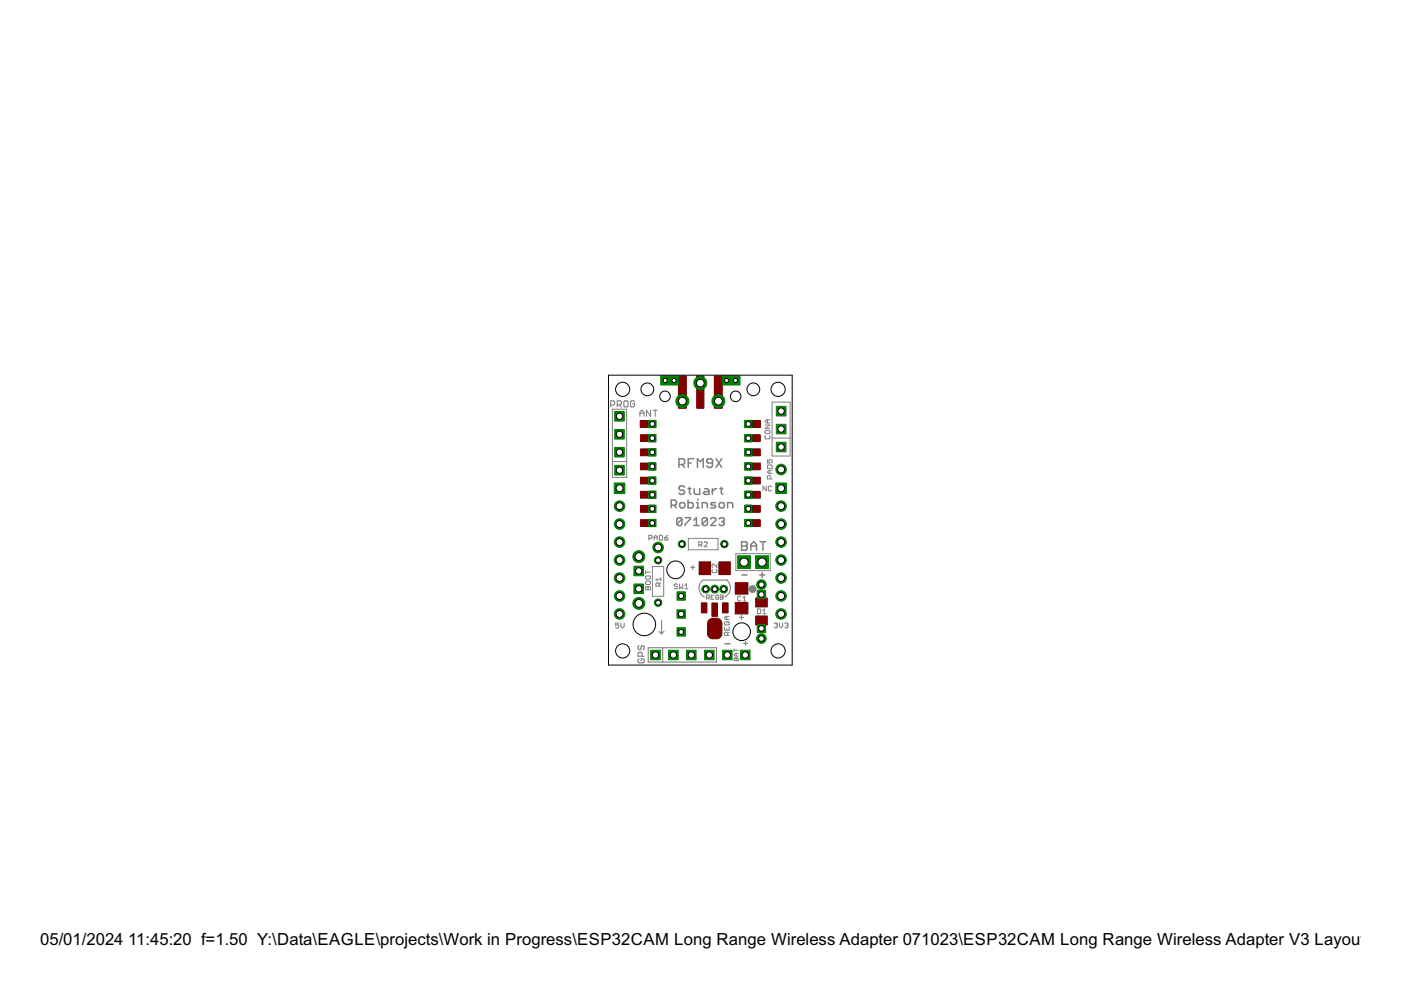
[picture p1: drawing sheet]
<svg xmlns="http://www.w3.org/2000/svg" width="297mm" height="210mm" viewBox="0 0 297 210" stroke-linecap="round" stroke-linejoin="round" font-family="sans-serif">
<defs><g id="words">
<g font-size="4">
<text x="8.5" y="200.4">05/01/2024</text>
<text x="27.2" y="200.4">11:45:20 f=1.50 Y:\Data\EAGLE\projects\Work in Progress\ESP32CAM Long Range Wireless Adapter 071023\ESP32CAM Long Range Wireless Adapter V3 Layout.brd</text>
</g>
</g></defs>
<g fill="#800000" stroke="#800000" stroke-width=".21">
<path d="M143.8 79.7h1.7v6.9h-1.7z"/>
<path d="M151.4 79.7h1.7v6.9h-1.7z"/>
<path d="M147.7 79.7h1.5v6.9h-1.5z"/>
<path d="M153.2 127.8h1.2v2.1h-1.2z"/>
<path d="M148.7 127.8h1.2v2.1h-1.2z"/>
<path d="M150.9 127.8h1.2v2.9h-1.2z"/>
<path d="M148.2 119.1h2.4v2.7h-2.4z"/>
<path d="M152.4 119.1h2.4v2.7h-2.4z"/>
<path d="M155.9 127.8h2.7v2.4h-2.7z"/>
<path d="M155.9 123.5h2.7v2.5h-2.7z"/>
<path d="M160.2 130.6h2.5v1.9h-2.5z"/>
<path d="M160.2 126.8h2.5v1.9h-2.5z"/>
<path d="M135.7 89.2h3.3v1.4h-3.3z"/>
<path d="M135.8 92.2h3.2v1.4h-3.2z"/>
<path d="M135.8 98.2h3.2v1.4h-3.2z"/>
<path d="M157.9 89.2h3.3v1.4h-3.3z"/>
<path d="M158 92.2h3.2v1.4h-3.2z"/>
<path d="M135.8 95.2h3.2v1.4h-3.2z"/>
<path d="M135.8 101.2h3.2v1.4h-3.2z"/>
<path d="M135.8 104.2h3.2v1.4h-3.2z"/>
<path d="M135.8 107.2h3.2v1.4h-3.2z"/>
<path d="M135.8 110.2h3.2v1.4h-3.2z"/>
<path d="M158 110.2h3.2v1.4h-3.2z"/>
<path d="M158 107.2h3.2v1.4h-3.2z"/>
<path d="M158 104.2h3.2v1.4h-3.2z"/>
<path d="M158 101.2h3.2v1.4h-3.2z"/>
<path d="M158 98.2h3.2v1.4h-3.2z"/>
<path d="M158 95.2h3.2v1.4h-3.2z"/>
</g>
<path d="M150.2 131.5a1.79 1.79 0 0 1 2.8 .4l.1 2.4a1.37 1.37 0 0 1-1.9 1.1 1.14 1.14 0 0 1-1.2-1.1v-2.1z" fill-rule="evenodd" fill="#800000" stroke="#800000" stroke-width=".21"/>
<path d="M160.2 117.8h2.7v2.7h-2.7z" fill="#008000" stroke="#008000" stroke-width=".21"/>
<circle cx="161.6" cy="119.2" r=".89" fill="#fff" stroke="#000" stroke-width=".21"/>
<path d="M156.4 117.8h2.7v2.7h-2.7z" fill="#008000" stroke="#008000" stroke-width=".21"/>
<circle cx="157.8" cy="119.2" r=".89" fill="#fff" stroke="#000" stroke-width=".21"/>
<path d="M153.2 137.9h2v2h-2z" fill="#008000" stroke="#008000" stroke-width=".21"/>
<circle cx="154.2" cy="138.9" r=".68" fill="#fff" stroke="#000" stroke-width=".21"/>
<path d="M149.4 137.9h2v2h-2z" fill="#008000" stroke="#008000" stroke-width=".21"/>
<circle cx="150.4" cy="138.9" r=".68" fill="#fff" stroke="#000" stroke-width=".21"/>
<path d="M145.6 137.9h2v2h-2z" fill="#008000" stroke="#008000" stroke-width=".21"/>
<circle cx="146.6" cy="138.9" r=".68" fill="#fff" stroke="#000" stroke-width=".21"/>
<path d="M141.8 137.9h2v2h-2z" fill="#008000" stroke="#008000" stroke-width=".21"/>
<circle cx="142.8" cy="138.9" r=".68" fill="#fff" stroke="#000" stroke-width=".21"/>
<path d="M138 137.9h2v2h-2z" fill="#008000" stroke="#008000" stroke-width=".21"/>
<circle cx="139" cy="138.9" r=".68" fill="#fff" stroke="#000" stroke-width=".21"/>
<path d="M157 137.9h2v2h-2z" fill="#008000" stroke="#008000" stroke-width=".21"/>
<circle cx="158" cy="138.9" r=".68" fill="#fff" stroke="#000" stroke-width=".21"/>
<circle cx="165.6" cy="130.2" r="1.12" fill="#008000" stroke="#008000" stroke-width=".21"/>
<circle cx="165.6" cy="130.2" r=".74" fill="#fff" stroke="#000" stroke-width=".21"/>
<circle cx="131.4" cy="130.2" r="1.12" fill="#008000" stroke="#008000" stroke-width=".21"/>
<circle cx="131.4" cy="130.2" r=".74" fill="#fff" stroke="#000" stroke-width=".21"/>
<circle cx="165.6" cy="126.4" r="1.12" fill="#008000" stroke="#008000" stroke-width=".21"/>
<circle cx="165.6" cy="126.4" r=".74" fill="#fff" stroke="#000" stroke-width=".21"/>
<circle cx="131.4" cy="126.4" r="1.12" fill="#008000" stroke="#008000" stroke-width=".21"/>
<circle cx="131.4" cy="126.4" r=".74" fill="#fff" stroke="#000" stroke-width=".21"/>
<circle cx="165.6" cy="122.6" r="1.12" fill="#008000" stroke="#008000" stroke-width=".21"/>
<circle cx="165.6" cy="122.6" r=".74" fill="#fff" stroke="#000" stroke-width=".21"/>
<circle cx="165.6" cy="118.7" r="1.12" fill="#008000" stroke="#008000" stroke-width=".21"/>
<circle cx="165.6" cy="118.7" r=".74" fill="#fff" stroke="#000" stroke-width=".21"/>
<circle cx="165.6" cy="114.9" r="1.12" fill="#008000" stroke="#008000" stroke-width=".21"/>
<circle cx="165.6" cy="114.9" r=".74" fill="#fff" stroke="#000" stroke-width=".21"/>
<circle cx="165.6" cy="111.1" r="1.12" fill="#008000" stroke="#008000" stroke-width=".21"/>
<circle cx="165.6" cy="111.1" r=".74" fill="#fff" stroke="#000" stroke-width=".21"/>
<circle cx="165.6" cy="107.3" r="1.12" fill="#008000" stroke="#008000" stroke-width=".21"/>
<circle cx="165.6" cy="107.3" r=".74" fill="#fff" stroke="#000" stroke-width=".21"/>
<path d="M164.5 102.4h2.2v2.2h-2.2z" fill="#008000" stroke="#008000" stroke-width=".21"/>
<circle cx="165.6" cy="103.5" r=".74" fill="#fff" stroke="#000" stroke-width=".21"/>
<circle cx="131.4" cy="122.6" r="1.12" fill="#008000" stroke="#008000" stroke-width=".21"/>
<circle cx="131.4" cy="122.6" r=".74" fill="#fff" stroke="#000" stroke-width=".21"/>
<circle cx="131.4" cy="118.7" r="1.12" fill="#008000" stroke="#008000" stroke-width=".21"/>
<circle cx="131.4" cy="118.7" r=".74" fill="#fff" stroke="#000" stroke-width=".21"/>
<circle cx="131.4" cy="114.9" r="1.12" fill="#008000" stroke="#008000" stroke-width=".21"/>
<circle cx="131.4" cy="114.9" r=".74" fill="#fff" stroke="#000" stroke-width=".21"/>
<circle cx="131.4" cy="111.1" r="1.12" fill="#008000" stroke="#008000" stroke-width=".21"/>
<circle cx="131.4" cy="111.1" r=".74" fill="#fff" stroke="#000" stroke-width=".21"/>
<circle cx="131.4" cy="107.3" r="1.12" fill="#008000" stroke="#008000" stroke-width=".21"/>
<circle cx="131.4" cy="107.3" r=".74" fill="#fff" stroke="#000" stroke-width=".21"/>
<path d="M130.2 102.4h2.3v2.2h-2.3z" fill="#008000" stroke="#008000" stroke-width=".21"/>
<circle cx="131.4" cy="103.5" r=".74" fill="#fff" stroke="#000" stroke-width=".21"/>
<circle cx="148.5" cy="81.2" r="1.39" fill="#008000" stroke="#008000" stroke-width=".21"/>
<circle cx="148.5" cy="81.2" r=".83" fill="#fff" stroke="#000" stroke-width=".21"/>
<circle cx="144.7" cy="85.1" r="1.39" fill="#008000" stroke="#008000" stroke-width=".21"/>
<circle cx="144.7" cy="85" r=".83" fill="#fff" stroke="#000" stroke-width=".21"/>
<circle cx="152.3" cy="85.1" r="1.39" fill="#008000" stroke="#008000" stroke-width=".21"/>
<circle cx="152.3" cy="85" r=".83" fill="#fff" stroke="#000" stroke-width=".21"/>
<path d="M130.3 87.2h2.1v2.1h-2.1z" fill="#008000" stroke="#008000" stroke-width=".21"/>
<circle cx="131.3" cy="88.3" r=".68" fill="#fff" stroke="#000" stroke-width=".21"/>
<path d="M130.3 91.1h2.1v2h-2.1z" fill="#008000" stroke="#008000" stroke-width=".21"/>
<circle cx="131.3" cy="92.1" r=".68" fill="#fff" stroke="#000" stroke-width=".21"/>
<path d="M130.3 94.9h2.1v2h-2.1z" fill="#008000" stroke="#008000" stroke-width=".21"/>
<circle cx="131.3" cy="95.9" r=".68" fill="#fff" stroke="#000" stroke-width=".21"/>
<path d="M130.3 98.7h2.1v2h-2.1z" fill="#008000" stroke="#008000" stroke-width=".21"/>
<circle cx="131.3" cy="99.7" r=".68" fill="#fff" stroke="#000" stroke-width=".21"/>
<circle cx="153.6" cy="115.4" r=".78" fill="#008000" stroke="#008000" stroke-width=".21"/>
<circle cx="153.6" cy="115.4" r=".53" fill="#fff" stroke="#000" stroke-width=".21"/>
<circle cx="144.6" cy="115.4" r=".78" fill="#008000" stroke="#008000" stroke-width=".21"/>
<circle cx="144.6" cy="115.4" r=".53" fill="#fff" stroke="#000" stroke-width=".21"/>
<circle cx="139.5" cy="118.8" r=".78" fill="#008000" stroke="#008000" stroke-width=".21"/>
<circle cx="139.5" cy="118.8" r=".53" fill="#fff" stroke="#000" stroke-width=".21"/>
<circle cx="139.5" cy="127.8" r=".78" fill="#008000" stroke="#008000" stroke-width=".21"/>
<circle cx="139.5" cy="127.8" r=".53" fill="#fff" stroke="#000" stroke-width=".21"/>
<circle cx="165.6" cy="99.5" r="1.12" fill="#008000" stroke="#008000" stroke-width=".21"/>
<circle cx="165.6" cy="99.5" r=".74" fill="#fff" stroke="#000" stroke-width=".21"/>
<path d="M155 79.7h1.9v1.9h-1.9z" fill="#008000" stroke="#008000" stroke-width=".21"/>
<circle cx="155.9" cy="80.7" r=".44" fill="#fff" stroke="#000" stroke-width=".21"/>
<path d="M140.1 79.7h1.9v1.9h-1.9z" fill="#008000" stroke="#008000" stroke-width=".21"/>
<circle cx="141" cy="80.7" r=".44" fill="#fff" stroke="#000" stroke-width=".21"/>
<path d="M153.1 79.7h1.9v1.9h-1.9z" fill="#008000" stroke="#008000" stroke-width=".21"/>
<circle cx="154.1" cy="80.7" r=".44" fill="#fff" stroke="#000" stroke-width=".21"/>
<path d="M142 79.7h1.9v1.9h-1.9z" fill="#008000" stroke="#008000" stroke-width=".21"/>
<circle cx="142.9" cy="80.7" r=".44" fill="#fff" stroke="#000" stroke-width=".21"/>
<circle cx="135.4" cy="127.9" r="1.27" fill="#008000" stroke="#008000" stroke-width=".21"/>
<circle cx="135.4" cy="127.9" r=".83" fill="#fff" stroke="#000" stroke-width=".21"/>
<circle cx="135.4" cy="118" r="1.27" fill="#008000" stroke="#008000" stroke-width=".21"/>
<circle cx="135.4" cy="118" r=".83" fill="#fff" stroke="#000" stroke-width=".21"/>
<path d="M143.5 129.3h1.8v1.8h-1.8z" fill="#008000" stroke="#008000" stroke-width=".21"/>
<circle cx="144.4" cy="130.2" r=".59" fill="#fff" stroke="#000" stroke-width=".21"/>
<path d="M143.5 133.1h1.8v1.8h-1.8z" fill="#008000" stroke="#008000" stroke-width=".21"/>
<circle cx="144.4" cy="134" r=".53" fill="#fff" stroke="#000" stroke-width=".21"/>
<path d="M143.5 125.5h1.8v1.8h-1.8z" fill="#008000" stroke="#008000" stroke-width=".21"/>
<circle cx="144.4" cy="126.4" r=".53" fill="#fff" stroke="#000" stroke-width=".21"/>
<circle cx="161.4" cy="124" r="1.02" fill="#008000" stroke="#008000" stroke-width=".21"/>
<circle cx="161.4" cy="124" r=".59" fill="#fff" stroke="#000" stroke-width=".21"/>
<circle cx="161.4" cy="135.4" r="1.02" fill="#008000" stroke="#008000" stroke-width=".21"/>
<circle cx="161.4" cy="135.4" r=".59" fill="#fff" stroke="#000" stroke-width=".21"/>
<circle cx="153.4" cy="124.9" r=".83" fill="#008000" stroke="#008000" stroke-width=".21"/>
<circle cx="153.4" cy="124.9" r=".53" fill="#fff" stroke="#000" stroke-width=".21"/>
<circle cx="151.5" cy="124.9" r=".83" fill="#008000" stroke="#008000" stroke-width=".21"/>
<circle cx="151.5" cy="124.9" r=".53" fill="#fff" stroke="#000" stroke-width=".21"/>
<circle cx="149.6" cy="124.9" r=".83" fill="#008000" stroke="#008000" stroke-width=".21"/>
<circle cx="149.6" cy="124.9" r=".53" fill="#fff" stroke="#000" stroke-width=".21"/>
<path d="M134.4 120h2v2.1h-2z" fill="#008000" stroke="#008000" stroke-width=".21"/>
<circle cx="135.4" cy="121.1" r=".68" fill="#fff" stroke="#000" stroke-width=".21"/>
<path d="M134.4 123.8h2v2.1h-2z" fill="#008000" stroke="#008000" stroke-width=".21"/>
<circle cx="135.4" cy="124.8" r=".68" fill="#fff" stroke="#000" stroke-width=".21"/>
<path d="M160.5 132.4h1.8v1.7h-1.8z" fill="#008000" stroke="#008000" stroke-width=".21"/>
<circle cx="161.4" cy="133.2" r=".59" fill="#fff" stroke="#000" stroke-width=".21"/>
<path d="M160.5 125.2h1.8v1.7h-1.8z" fill="#008000" stroke="#008000" stroke-width=".21"/>
<circle cx="161.4" cy="126" r=".59" fill="#fff" stroke="#000" stroke-width=".21"/>
<path d="M137.5 89.1h1.6v1.6h-1.6z" fill="#008000" stroke="#008000" stroke-width=".21"/>
<circle cx="138.3" cy="89.9" r=".53" fill="#fff" stroke="#000" stroke-width=".21"/>
<path d="M137.5 92.1h1.6v1.6h-1.6z" fill="#008000" stroke="#008000" stroke-width=".21"/>
<circle cx="138.3" cy="92.9" r=".53" fill="#fff" stroke="#000" stroke-width=".21"/>
<path d="M137.5 95.1h1.6v1.6h-1.6z" fill="#008000" stroke="#008000" stroke-width=".21"/>
<circle cx="138.3" cy="95.9" r=".53" fill="#fff" stroke="#000" stroke-width=".21"/>
<path d="M137.5 98.1h1.6v1.6h-1.6z" fill="#008000" stroke="#008000" stroke-width=".21"/>
<circle cx="138.3" cy="98.9" r=".53" fill="#fff" stroke="#000" stroke-width=".21"/>
<path d="M137.5 101.1h1.6v1.6h-1.6z" fill="#008000" stroke="#008000" stroke-width=".21"/>
<circle cx="138.3" cy="101.9" r=".53" fill="#fff" stroke="#000" stroke-width=".21"/>
<path d="M137.5 104.1h1.6v1.6h-1.6z" fill="#008000" stroke="#008000" stroke-width=".21"/>
<circle cx="138.3" cy="104.9" r=".53" fill="#fff" stroke="#000" stroke-width=".21"/>
<path d="M137.5 107.1h1.6v1.6h-1.6z" fill="#008000" stroke="#008000" stroke-width=".21"/>
<circle cx="138.3" cy="107.9" r=".53" fill="#fff" stroke="#000" stroke-width=".21"/>
<path d="M137.5 110.1h1.6v1.6h-1.6z" fill="#008000" stroke="#008000" stroke-width=".21"/>
<circle cx="138.3" cy="110.9" r=".53" fill="#fff" stroke="#000" stroke-width=".21"/>
<path d="M157.9 110.1h1.5v1.6h-1.5z" fill="#008000" stroke="#008000" stroke-width=".21"/>
<circle cx="158.7" cy="110.9" r=".53" fill="#fff" stroke="#000" stroke-width=".21"/>
<path d="M157.9 107.1h1.5v1.6h-1.5z" fill="#008000" stroke="#008000" stroke-width=".21"/>
<circle cx="158.7" cy="107.9" r=".53" fill="#fff" stroke="#000" stroke-width=".21"/>
<path d="M157.9 104.1h1.5v1.6h-1.5z" fill="#008000" stroke="#008000" stroke-width=".21"/>
<circle cx="158.7" cy="104.9" r=".53" fill="#fff" stroke="#000" stroke-width=".21"/>
<path d="M157.9 101.1h1.5v1.6h-1.5z" fill="#008000" stroke="#008000" stroke-width=".21"/>
<circle cx="158.7" cy="101.9" r=".53" fill="#fff" stroke="#000" stroke-width=".21"/>
<path d="M157.9 98.1h1.5v1.6h-1.5z" fill="#008000" stroke="#008000" stroke-width=".21"/>
<circle cx="158.7" cy="98.9" r=".53" fill="#fff" stroke="#000" stroke-width=".21"/>
<path d="M157.9 95.1h1.5v1.6h-1.5z" fill="#008000" stroke="#008000" stroke-width=".21"/>
<circle cx="158.7" cy="95.9" r=".53" fill="#fff" stroke="#000" stroke-width=".21"/>
<path d="M157.9 92.1h1.5v1.6h-1.5z" fill="#008000" stroke="#008000" stroke-width=".21"/>
<circle cx="158.7" cy="92.9" r=".53" fill="#fff" stroke="#000" stroke-width=".21"/>
<path d="M157.9 89.1h1.5v1.6h-1.5z" fill="#008000" stroke="#008000" stroke-width=".21"/>
<circle cx="158.7" cy="89.9" r=".53" fill="#fff" stroke="#000" stroke-width=".21"/>
<path d="M164.6 86.1h2v2.1h-2z" fill="#008000" stroke="#008000" stroke-width=".21"/>
<circle cx="165.6" cy="87.2" r=".68" fill="#fff" stroke="#000" stroke-width=".21"/>
<path d="M164.6 90h2v2h-2z" fill="#008000" stroke="#008000" stroke-width=".21"/>
<circle cx="165.6" cy="91" r=".68" fill="#fff" stroke="#000" stroke-width=".21"/>
<path d="M164.6 93.8h2v2h-2z" fill="#008000" stroke="#008000" stroke-width=".21"/>
<circle cx="165.6" cy="94.8" r=".68" fill="#fff" stroke="#000" stroke-width=".21"/>
<circle cx="139.5" cy="116.1" r="1.12" fill="#008000" stroke="#008000" stroke-width=".21"/>
<circle cx="139.5" cy="116.1" r=".74" fill="#fff" stroke="#000" stroke-width=".21"/>
<g fill="none" stroke="#808080" stroke-width=".23">
<path d="M129.5 85.9h.6l.2-.3v-.4l-.2-.2h-.6v1.3M130.9 85.9h.6l.2-.3v-.4l-.2-.2h-.6v1.3M131.3 85.9l.4 .4M132.5 85h.4l.2 .2v.9l-.2 .2h-.4l-.2-.2v-.9zM134.5 85.2l-.2-.2h-.4l-.2 .2v.9l.2 .2h.4l.2-.2v-.5h-.4M135.7 88.3v-.9l.4-.4 .4 .4v.9M135.7 87.6h.8M137.9 87v1.3l-.8-1.3v1.3M138.5 87h.8M138.9 87v1.3M146.9 119.9v.8M135.5 139.7l-.2 .2v.4l.2 .2h.9l.2-.2v-.4l-.2-.2h-.5v.4"/>
<path d="M135.5 136.9l-.2 .2v.4l.2 .3h.2l.2-.3v-.4l.2-.2 .5 .2v.4l-.2 .3M136.1 139.1v-.6l-.2-.2h-.4l-.2 .2v.6h1.3M137.4 137.3h14.5v3.1h-14.5zM140.3 131.5v2.9l-.6-.5M140.5 137.4v3M140.8 133.9l-.5 .5M146.5 120.3h.8M154.1 123a2.2 2.2 0 0 1-.4 3.6M154.1 123h-5.1a2.19 2.19 0 0 0 .4 3.6M154.1 123h.1M156.8 130.9h.8M157.2 130.5v.8"/>
<path d="M157.6 136.4h.9M158.1 136v.8"/>
</g>
<circle cx="159.6" cy="124.9" r=".76" fill="#808080" stroke="#808080" stroke-width=".21"/>
<g fill="none" stroke="#808080" stroke-width=".21">
<path d="M129.8 86.8h3.1v14.4h-3.1zM129.8 97.9h3.1M162.2 91.4l.2-.2h.7l.1 .6-.1 .1h-.7l-.2-.1zM162.2 90.1h1l-1 .7h1M162.4 92.4l-.2 .1v.4l.2 .1h.7l.1-.1-.1-.5M162.7 97.5v.7h.5l-.2-.4 .2-.3h.4l.1 .1v.4l-.1 .2M162.7 89v.7M162.9 98.6h.7l.1 .2v.5h-1v-.5zM163.2 99.7v.7M163.2 89h-.6l-.4 .3 .4 .4h.6M163.7 85.3h3.8v11.4h-3.8zM163.7 92.9h3.8"/>
<path d="M163.7 99.7h-.7l-.3 .4 .3 .3h.7M137.6 114.2h.5l.2-.2v-.3l-.2-.2h-.5v1M138.7 114.5v-.6l.3-.4 .4 .4v.6M138.7 114h.7M139.8 113.5h.5l.2 .2v.7l-.2 .1h-.5zM140.9 114h.5l.2 .4-.2 .1h-.3l-.2-.1zM141.6 113.5l-.7 .5M145.9 114.2h6.3v2.4h-6.3zM148.2 115.5h.5l.1-.1v-.4l-.1-.1h-.5v1M148.5 115.5l.3 .4M149.3 115l.2-.1h.3l.2 .1-.7 .9h.7M152 119.6v.7l-.7-.7-.3 .2v.3l.1 .2"/>
<path d="M156 117.4h7.3v3.6h-7.3zM162.5 103.1v1l-.7-1v1M163.4 101.5v-.5l-.2-.2h-.3l-.2 .2v.5h1M163.6 103.2l-.2-.1h-.3l-.2 .1v.7l.2 .2h.3l.2-.2M131.2 132.1h-.7v.5l.4-.1 .3 .1v.4l-.2 .2h-.3l-.2-.2M131.6 132.1v.7l.4 .4 .3-.4v-.7M136.9 122.3l.2-.2h.6l.2 .2v.3l-.2 .2h-.6l-.2-.2zM136.9 124.5l.2-.1 .3 .1 .3-.1 .2 .1v.6h-1zM136.9 121v.7M136.9 121.3h1M137.1 123.2h.6l.2 .2v.4l-.2 .1h-.6l-.2-.1v-.4zM137.4 124.5v.6"/>
<path d="M138.3 120.1h2.4v6.3h-2.4zM139.7 124.3v-.5l-.1-.2h-.4l-.1 .2v.5h1M140.1 123.6l-.4 .3M140.1 122.8h-1l.3 .3M140.1 122.5v.6M143.6 124l-.1-.2h-.4l-.1 .2 .1 .3h.4l.1 .2-.1 .3h-.4l-.1-.1M144.1 123.8v1l.3-.3 .4 .3v-1M145.2 124.8h.7M145.2 124.1l.3-.3v1M149.8 126.8h.5l.1-.5-.1-.1h-.5v.9M150.1 126.8l.3 .3M150.8 126.6h.3"/>
<path d="M151.1 120.7l-.1 .2v.3l.1 .2h.7l.2-.2v-.3l-.2-.2M151.4 126.2h-.6v.9h.6M152.3 126.3l-.1-.1-.5 .1v.6l.5 .2 .1-.5h-.3M152.7 126.2h.5l.1 .1-.1 .3 .1 .3-.1 .2h-.5zM152.7 126.6h.5M153.6 132.9v.7h1v-.7M153.8 131.8l-.2 .2v.3l.2 .2h.6l.2-.2v-.3l-.2-.2h-.3v.3M154.1 130.7v.7M154.1 133.3v.3M154.3 134.7v-.5l-.2-.2h-.3l-.2 .2v.5h1M154.6 134l-.3 .4M154.6 130.7h-.7l-.3 .3 .3 .4h.7"/>
<path d="M155.6 139.6l.2-.1 .3 .1 .3-.1 .1 .1v.5h-.9zM155.6 137.5v.7M155.6 137.9h.9M156.1 138.5v.6M156.1 139.6v.5M156.5 138.5h-.6l-.3 .3 .3 .3h.6M157.1 126.6l-.2-.2h-.3l-.2 .2v.7l.2 .1h.3l.2-.1M157.5 127.4h.7M157.5 126.7l.4-.3v1M160.6 129.1h.5l.2 .2v.7l-.2 .1h-.5zM161.7 130.1h.7M161.7 129.5l.4-.4v1"/>
<path d="M164.1 132.2l.2-.1h.4l.1 .1-.1 .4M164.5 132.6h.2M164.7 132.6l.1 .2-.1 .3h-.4l-.2-.2M165.3 132.1v.7l.3 .3 .3-.3v-.7M166.4 132.2l.2-.1h.3l.2 .1-.2 .4M166.7 132.6h.2M166.9 132.6l.2 .2-.2 .3h-.3l-.2-.2"/>
</g>
<g fill="none" stroke="#808080" stroke-width=".32">
<path d="M144 98.5h.9l.3-.3v-.6l-.3-.3h-.9v1.8M144.6 98.5l.6 .6M145.9 98.2h.6M147.1 97.3h-1.2v1.8M147.9 99.1v-1.8l.6 .6 .6-.6v1.8M151.1 98.2h-1l-.3-.3v-.3l.3-.3h.6l.4 .3v1.2l-.4 .3h-.6l-.3-.3M151.8 97.3l1.2 1.8M153 97.3l-1.2 1.8M142.3 107.1h.8l.3-.3v-.5l-.3-.3h-.8v1.7M142.9 107.1l.5 .6M144.4 106.6h.5l.3 .2v.6l-.3 .3h-.5l-.3-.3v-.6zM144.6 110l-.3-.2h-.5l-.3 .2v1.1"/>
<path d="M144.6 110v1.1l-.3 .3h-.5l-.3-.3M144.6 110l-1.1 1.1M145.1 103.3l-.3-.3h-.5l-.3 .3v.3l.3 .3h.5l.3 .3v.3l-.3 .3h-.5l-.3-.3M145.3 109.8h1.1v.2l-1.1 1.1v.3M145.9 103.6h.6M145.9 106v1.7h.8l.3-.3v-.6l-.3-.2h-.8M146.2 103.3v1.2l.3 .3M147.1 111.4h1.1M147.1 110.3l.5-.5v1.6M147.2 103.6v.9l.3 .3h.9v-1.2M147.7 107.7h.5M147.7 106.6h.3v1.1"/>
<path d="M148 105.8v.2M148.9 107.7v-1.1h.8l.3 .2v.9M149.4 103.6h.6l.3 .3v.9h-.9l-.3-.3 .3-.3h.9M150 110l-.3-.2h-.5l-.3 .2v1.1M150 110v1.1l-.3 .3h-.5l-.3-.3M150 110l-1.1 1.1M150.7 110l.2-.2h.6l.3 .2v.3l-1.1 1.1h1.1M151 103.6v1.2M151.8 106.6h-.9l-.2 .2 .2 .3h.6l.3 .3-.3 .3h-.8M151.9 103.6h-.3l-.6 .6M152.5 110l.2-.2h.6l.3 .2v.3l-.3 .3M152.5 106.8l.2-.2h.6l.3 .2v.6l-.3 .3h-.6l-.2-.3z"/>
<path d="M152.6 103.6h.6M152.9 103.3v1.2l.3 .3M153 110.6h.3M153.3 110.6l.3 .3v.2l-.3 .3h-.6l-.2-.3M154.3 107.7v-1.1h.8l.3 .2v.9M157.2 114.9h.9l.3 .2v.4l-.3 .3 .3 .3v.3l-.3 .3h-.9zM157.2 115.8h.9M159.2 115.8h1.2M159.2 116.7v-1.2l.6-.6 .6 .6v1.2M161.1 114.9h1.3M161.8 114.9v1.8M153.7 136.5h1.1"/>
<path d="M157.3 121.9h1.1M161.1 121.9h1M161.6 121.4v1"/>
</g>
<g fill="none" stroke="#000" stroke-width=".21">
<path d="M129 79.5h39v61.5h-39z"/>
<circle cx="132" cy="82.6" r="1.5"/>
<circle cx="137.2" cy="82.6" r="1.35"/>
<circle cx="141" cy="84" r="1.12"/>
<circle cx="156" cy="84" r="1.12"/>
<circle cx="159.7" cy="82.6" r="1.35"/>
<circle cx="165" cy="82.6" r="1.5"/>
<circle cx="132" cy="138" r="1.5"/>
<circle cx="136.6" cy="132.4" r="2.39"/>
<circle cx="143.2" cy="120.8" r="1.87"/>
<circle cx="157.2" cy="133.9" r="1.87"/>
<circle cx="165" cy="138" r="1.5"/>
</g>
<use href="#words"/>
</svg>
